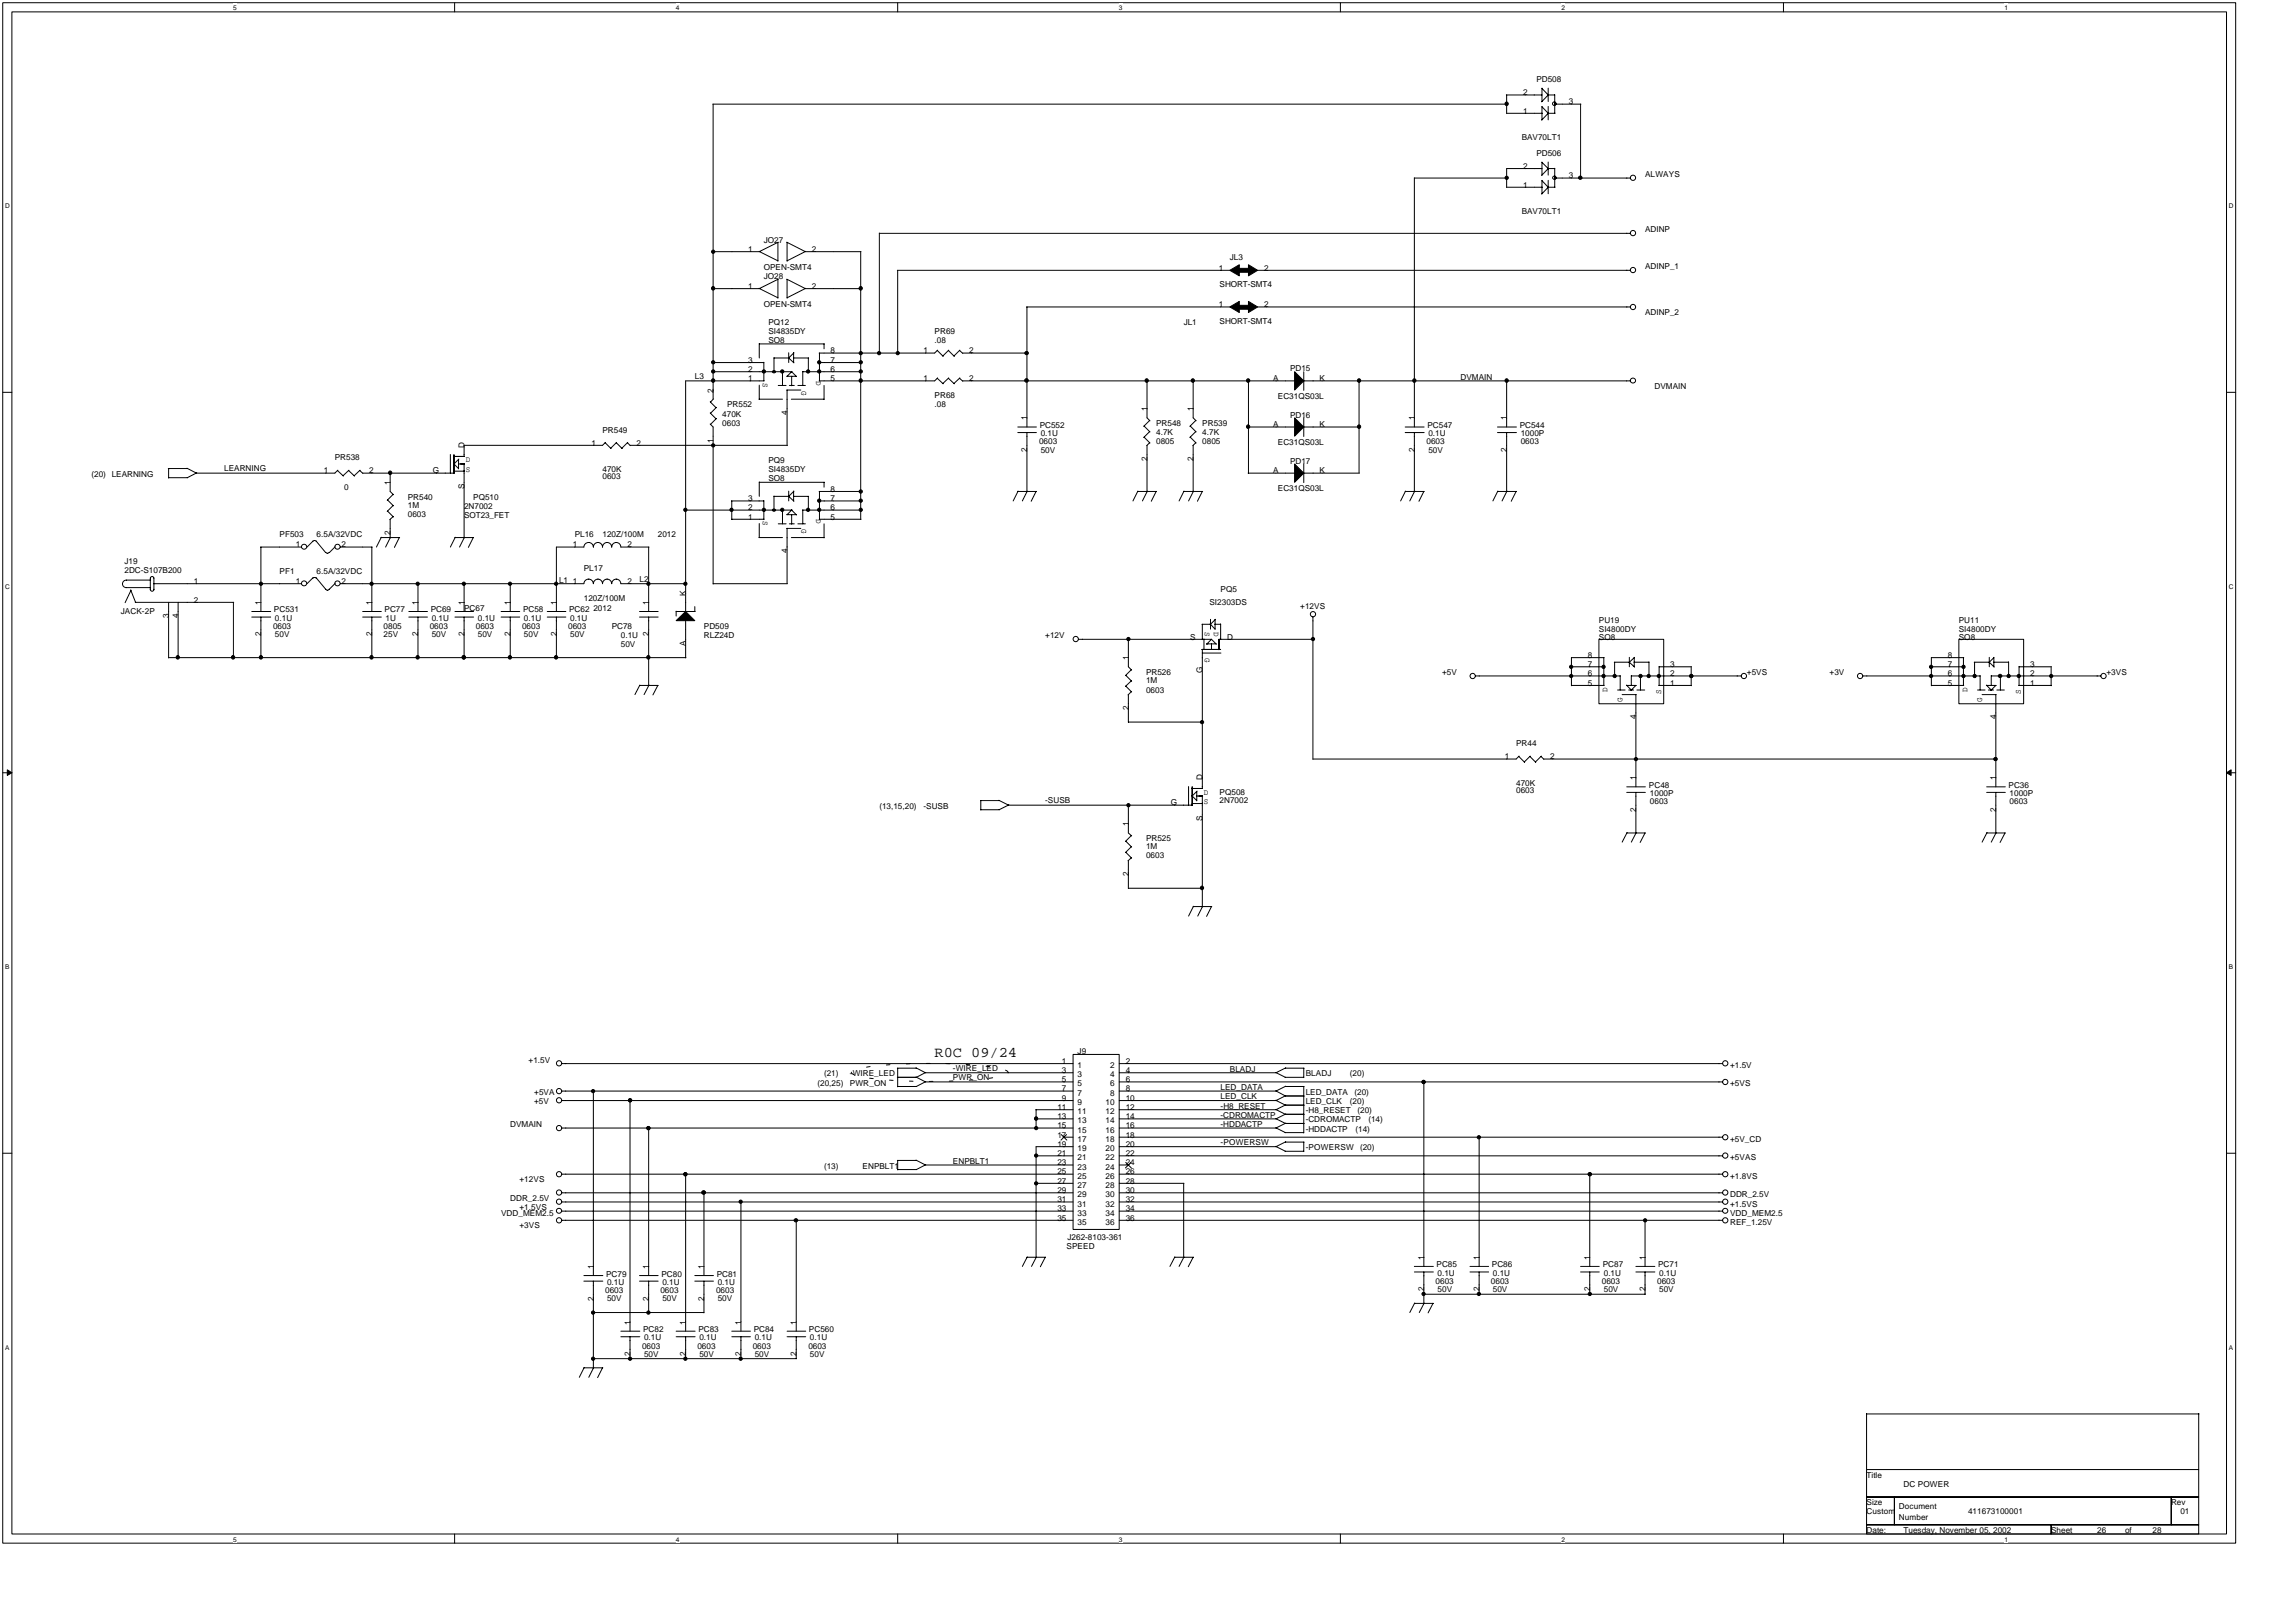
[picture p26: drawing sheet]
<svg xmlns="http://www.w3.org/2000/svg" width="297mm" height="210mm" viewBox="0 0 297 210" stroke-linecap="round" stroke-linejoin="round" font-family="sans-serif">
<defs><g id="words">
<text font-size="1.9" x="120.9" y="136.8">R0C 09/24</text>
<g font-size="1.1">
<text x="198.8" y="10.6">PD508</text>
<text x="197.1" y="14.7">1</text>
<text x="197.1" y="12.3">2</text>
<text x="203" y="13.5">3</text>
<text x="196.9" y="18.1">BAV70LT1</text>
<text x="197.1" y="21.9">2</text>
<text x="198.8" y="20.2">PD506</text>
<text x="203" y="23.1">3</text>
<text x="212.8" y="22.9">ALWAYS</text>
<text x="196.9" y="27.7">BAV70LT1</text>
<text x="197.1" y="24.3">1</text>
<text x="96.8" y="32.6">1</text>
<text x="98.8" y="31.4">JO27</text>
<text x="98.8" y="34.9">OPEN-SMT4</text>
<text x="105" y="32.6">2</text>
<text x="157.7" y="35">1</text>
<text x="159.1" y="33.6">JL3</text>
<text x="163.5" y="35">2</text>
<text x="212.8" y="34.8">ADINP_1</text>
<text x="212.8" y="30.1">ADINP</text>
<text x="96.8" y="37.4">1</text>
<text x="98.8" y="36.1">JO28</text>
<text x="98.8" y="39.7">OPEN-SMT4</text>
<text x="105" y="37.4">2</text>
<text x="157.7" y="39.8">1</text>
<text x="157.8" y="41.9">SHORT-SMT4</text>
<text x="157.8" y="37.1">SHORT-SMT4</text>
<text x="163.5" y="39.8">2</text>
<text x="212.8" y="40.8">ADINP_2</text>
<text x="96.8" y="47">3</text>
<text x="99.4" y="42">PQ12</text>
<text x="99.4" y="43.2">SI4835DY</text>
<text x="99.4" y="44.4">SO8</text>
<text x="107.5" y="45.7">8</text>
<text x="107.5" y="47">7</text>
<text x="119.5" y="45.7">1</text>
<text x="120.9" y="43.2">PR69</text>
<text x="120.9" y="44.4">.08</text>
<text x="125.4" y="45.7">2</text>
<text x="153.1" y="42">JL1</text>
<text x="89.9" y="49">L3</text>
<text x="92.3" y="50.8" transform="rotate(-90 92.3 50.8)">2</text>
<text x="93.4" y="53.9">470K</text>
<text x="94.1" y="52.7">PR552</text>
<text x="96.8" y="49.3">1</text>
<text x="96.8" y="48.1">2</text>
<text x="98.7" y="49.5" transform="rotate(90 98.7 49.5)">S</text>
<text x="101.9" y="53.7" transform="rotate(-90 101.9 53.7)">4</text>
<text x="103.7" y="50.6" transform="rotate(90 103.7 50.6)">G</text>
<text x="105.6" y="49.3" transform="rotate(90 105.6 49.3)">D</text>
<text x="107.5" y="48.1">6</text>
<text x="107.5" y="49.3">5</text>
<text x="119.5" y="49.3">1</text>
<text x="120.9" y="51.5">PR68</text>
<text x="120.9" y="52.7">.08</text>
<text x="125.4" y="49.3">2</text>
<text x="148.4" y="53.2" transform="rotate(-90 148.4 53.2)">1</text>
<text x="154.4" y="53.2" transform="rotate(-90 154.4 53.2)">1</text>
<text x="164.7" y="49.3">A</text>
<text x="165.3" y="51.7">EC31QS03L</text>
<text x="166.9" y="48.1">PD15</text>
<text x="170.7" y="49.3">K</text>
<text x="188.9" y="49.2">DVMAIN</text>
<text x="214.1" y="50.3">DVMAIN</text>
<text x="43.3" y="59.5">PR538</text>
<text x="60.1" y="58" transform="rotate(-90 60.1 58)">D</text>
<text x="60.3" y="59.8">D</text>
<text x="76.5" y="57.7">1</text>
<text x="77.9" y="56">PR549</text>
<text x="82.4" y="57.7">2</text>
<text x="92.3" y="57.3" transform="rotate(-90 92.3 57.3)">1</text>
<text x="93.4" y="55.1">0603</text>
<text x="99.4" y="59.9">PQ9</text>
<text x="132.9" y="58.5" transform="rotate(-90 132.9 58.5)">2</text>
<text x="132.9" y="54.4" transform="rotate(-90 132.9 54.4)">1</text>
<text x="134.4" y="57.5">0603</text>
<text x="134.5" y="55.3">PC552</text>
<text x="134.6" y="56.4">0.1U</text>
<text x="134.6" y="58.6">50V</text>
<text x="148.4" y="59.7" transform="rotate(-90 148.4 59.7)">2</text>
<text x="149.6" y="55.1">PR548</text>
<text x="149.6" y="56.3">4.7K</text>
<text x="149.6" y="57.5">0805</text>
<text x="154.4" y="59.7" transform="rotate(-90 154.4 59.7)">2</text>
<text x="155.5" y="55.1">PR539</text>
<text x="155.5" y="56.3">4.7K</text>
<text x="155.5" y="57.5">0805</text>
<text x="164.7" y="55.3">A</text>
<text x="165.3" y="57.6">EC31QS03L</text>
<text x="166.9" y="54">PD16</text>
<text x="170.7" y="55.3">K</text>
<text x="183" y="58.5" transform="rotate(-90 183 58.5)">2</text>
<text x="183" y="54.4" transform="rotate(-90 183 54.4)">1</text>
<text x="184.5" y="57.5">0603</text>
<text x="184.7" y="55.3">PC547</text>
<text x="184.8" y="56.4">0.1U</text>
<text x="184.8" y="58.6">50V</text>
<text x="195" y="58.5" transform="rotate(-90 195 58.5)">2</text>
<text x="195" y="54.4" transform="rotate(-90 195 54.4)">1</text>
<text x="196.6" y="55.3">PC544</text>
<text x="196.7" y="56.4">1000P</text>
<text x="196.7" y="57.5">0603</text>
<text x="11.8" y="61.7">(20)</text>
<text x="14.4" y="61.7">LEARNING</text>
<text x="29" y="61">LEARNING</text>
<text x="41.9" y="61.3">1</text>
<text x="44.5" y="63.5">0</text>
<text x="47.8" y="61.3">2</text>
<text x="50.5" y="62.8" transform="rotate(-90 50.5 62.8)">1</text>
<text x="52.8" y="64.7">PR540</text>
<text x="52.8" y="65.8">1M</text>
<text x="56" y="61.3">G</text>
<text x="60" y="65.9">2N7002</text>
<text x="60.1" y="63.3" transform="rotate(-90 60.1 63.3)">S</text>
<text x="60.3" y="61">S</text>
<text x="61.2" y="64.7">PQ510</text>
<text x="77.9" y="61.1">470K</text>
<text x="77.9" y="62">0603</text>
<text x="96.8" y="64.9">3</text>
<text x="99.4" y="61.1">SI4835DY</text>
<text x="99.4" y="62.3">SO8</text>
<text x="107.5" y="63.6">8</text>
<text x="107.5" y="64.9">7</text>
<text x="164.7" y="61.3">A</text>
<text x="165.3" y="63.6">EC31QS03L</text>
<text x="166.9" y="60">PD17</text>
<text x="170.7" y="61.3">K</text>
<text x="36.2" y="69.4">PF503</text>
<text x="38.3" y="70.8">1</text>
<text x="41" y="69.4">6.5A/32VDC</text>
<text x="44.2" y="70.8">2</text>
<text x="50.5" y="69.2" transform="rotate(-90 50.5 69.2)">2</text>
<text x="52.8" y="66.9">0603</text>
<text x="60" y="67.1">SOT23_FET</text>
<text x="74.1" y="70.8">1</text>
<text x="74.4" y="69.4">PL16</text>
<text x="77.9" y="69.4">120Z/100M</text>
<text x="81.2" y="70.8">2</text>
<text x="85.1" y="69.4">2012</text>
<text x="96.8" y="67.2">1</text>
<text x="96.8" y="66.1">2</text>
<text x="98.7" y="67.5" transform="rotate(90 98.7 67.5)">S</text>
<text x="101.9" y="71.6" transform="rotate(-90 101.9 71.6)">4</text>
<text x="103.7" y="68.5" transform="rotate(90 103.7 68.5)">G</text>
<text x="105.6" y="67.2" transform="rotate(90 105.6 67.2)">D</text>
<text x="107.5" y="66.1">6</text>
<text x="107.5" y="67.2">5</text>
<text x="16.1" y="73">J19</text>
<text x="16.1" y="74.1">2DC-S107B200</text>
<text x="25.1" y="78">2</text>
<text x="25.1" y="75.6">1</text>
<text x="36.2" y="74.2">PF1</text>
<text x="38.3" y="75.6">1</text>
<text x="41" y="74.2">6.5A/32VDC</text>
<text x="44.2" y="75.6">2</text>
<text x="72.3" y="75.4">L1</text>
<text x="74.1" y="75.6">1</text>
<text x="75.5" y="73.9">PL17</text>
<text x="75.5" y="77.8">120Z/100M</text>
<text x="81.2" y="75.6">2</text>
<text x="82.7" y="75.3">L2</text>
<text x="88.7" y="77.1" transform="rotate(-90 88.7 77.1)">K</text>
<text x="157.9" y="76.6">PQ5</text>
<text x="15.6" y="79.5">JACK-2P</text>
<text x="21.9" y="80" transform="rotate(-90 21.9 80)">3</text>
<text x="23.1" y="80" transform="rotate(-90 23.1 80)">4</text>
<text x="33.8" y="82.4" transform="rotate(-90 33.8 82.4)">2</text>
<text x="33.8" y="78.3" transform="rotate(-90 33.8 78.3)">1</text>
<text x="35.3" y="81.4">0603</text>
<text x="35.4" y="79.2">PC531</text>
<text x="35.6" y="80.3">0.1U</text>
<text x="35.6" y="82.5">50V</text>
<text x="48.1" y="82.4" transform="rotate(-90 48.1 82.4)">2</text>
<text x="48.1" y="78.3" transform="rotate(-90 48.1 78.3)">1</text>
<text x="49.6" y="82.5">25V</text>
<text x="49.6" y="81.4">0805</text>
<text x="49.8" y="79.2">PC77</text>
<text x="49.9" y="80.3">1U</text>
<text x="54.1" y="82.4" transform="rotate(-90 54.1 82.4)">2</text>
<text x="54.1" y="78.3" transform="rotate(-90 54.1 78.3)">1</text>
<text x="55.6" y="81.4">0603</text>
<text x="55.7" y="79.2">PC69</text>
<text x="55.9" y="80.3">0.1U</text>
<text x="55.9" y="82.5">50V</text>
<text x="60" y="79">PC67</text>
<text x="60.1" y="82.4" transform="rotate(-90 60.1 82.4)">2</text>
<text x="60.1" y="78.3" transform="rotate(-90 60.1 78.3)">1</text>
<text x="61.6" y="81.4">0603</text>
<text x="61.8" y="80.3">0.1U</text>
<text x="61.8" y="82.5">50V</text>
<text x="66.1" y="82.4" transform="rotate(-90 66.1 82.4)">2</text>
<text x="66.1" y="78.3" transform="rotate(-90 66.1 78.3)">1</text>
<text x="67.5" y="81.4">0603</text>
<text x="67.7" y="79.2">PC58</text>
<text x="67.8" y="80.3">0.1U</text>
<text x="67.8" y="82.5">50V</text>
<text x="72" y="82.4" transform="rotate(-90 72 82.4)">2</text>
<text x="72" y="78.3" transform="rotate(-90 72 78.3)">1</text>
<text x="73.5" y="81.4">0603</text>
<text x="73.6" y="79.2">PC62</text>
<text x="73.8" y="80.3">0.1U</text>
<text x="73.8" y="82.5">50V</text>
<text x="76.8" y="79">2012</text>
<text x="79.1" y="81.4">PC78</text>
<text x="80.3" y="82.6">0.1U</text>
<text x="80.3" y="83.8">50V</text>
<text x="84" y="82.4" transform="rotate(-90 84 82.4)">2</text>
<text x="84" y="78.3" transform="rotate(-90 84 78.3)">1</text>
<text x="88.7" y="83.5" transform="rotate(-90 88.7 83.5)">A</text>
<text x="91.1" y="81.4">PD509</text>
<text x="91.1" y="82.6">RLZ24D</text>
<text x="135.2" y="82.6">+12V</text>
<text x="154" y="82.8">S</text>
<text x="155.9" y="81.8" transform="rotate(90 155.9 81.8)">S</text>
<text x="156.5" y="78.3">SI2303DS</text>
<text x="157" y="81.8" transform="rotate(90 157 81.8)">D</text>
<text x="158.8" y="82.8">D</text>
<text x="168.2" y="78.8">+12VS</text>
<text x="206.9" y="80.7">PU19</text>
<text x="206.9" y="81.8">SI4800DY</text>
<text x="206.9" y="82.8">SO8</text>
<text x="253.4" y="80.7">PU11</text>
<text x="253.4" y="81.8">SI4800DY</text>
<text x="253.4" y="82.8">SO8</text>
<text x="146" y="85.4" transform="rotate(-90 146 85.4)">1</text>
<text x="148.3" y="87.3">PR526</text>
<text x="148.3" y="88.4">1M</text>
<text x="148.3" y="89.6">0603</text>
<text x="155.6" y="87.1" transform="rotate(-90 155.6 87.1)">G</text>
<text x="155.9" y="85.1" transform="rotate(90 155.9 85.1)">G</text>
<text x="186.6" y="87.3">+5V</text>
<text x="205.4" y="85.1">8</text>
<text x="205.4" y="86.3">7</text>
<text x="205.4" y="87.5">6</text>
<text x="205.4" y="88.7">5</text>
<text x="208" y="89.5" transform="rotate(-90 208 89.5)">D</text>
<text x="214.9" y="89.8" transform="rotate(-90 214.9 89.8)">S</text>
<text x="216.1" y="87.5">2</text>
<text x="216.1" y="86.3">3</text>
<text x="216.1" y="88.7">1</text>
<text x="226" y="87.3">+5VS</text>
<text x="236.7" y="87.3">+3V</text>
<text x="252" y="85.1">8</text>
<text x="252" y="86.3">7</text>
<text x="252" y="87.5">6</text>
<text x="252" y="88.7">5</text>
<text x="254.5" y="89.5" transform="rotate(-90 254.5 89.5)">D</text>
<text x="261.4" y="89.8" transform="rotate(-90 261.4 89.8)">S</text>
<text x="262.7" y="87.5">2</text>
<text x="262.7" y="86.3">3</text>
<text x="262.7" y="88.7">1</text>
<text x="272.5" y="87.3">+3VS</text>
<text x="146" y="91.9" transform="rotate(-90 146 91.9)">2</text>
<text x="209.9" y="90.8" transform="rotate(-90 209.9 90.8)">G</text>
<text x="211.7" y="93.1" transform="rotate(-90 211.7 93.1)">4</text>
<text x="256.5" y="90.8" transform="rotate(-90 256.5 90.8)">G</text>
<text x="258.2" y="93.1" transform="rotate(-90 258.2 93.1)">4</text>
<text x="155.6" y="101" transform="rotate(-90 155.6 101)">D</text>
<text x="194.7" y="98.3">1</text>
<text x="196.1" y="96.5">PR44</text>
<text x="196.1" y="101.7">470K</text>
<text x="200.5" y="98.3">2</text>
<text x="211.7" y="101" transform="rotate(-90 211.7 101)">1</text>
<text x="213.3" y="101.9">PC48</text>
<text x="258.2" y="101" transform="rotate(-90 258.2 101)">1</text>
<text x="259.9" y="101.9">PC36</text>
<text x="113.8" y="104.7">(13,15,20)</text>
<text x="119.5" y="104.7">-SUSB</text>
<text x="135.2" y="103.9">-SUSB</text>
<text x="146" y="106.9" transform="rotate(-90 146 106.9)">1</text>
<text x="151.5" y="104.2">G</text>
<text x="155.6" y="106.2" transform="rotate(-90 155.6 106.2)">S</text>
<text x="155.8" y="102.8">D</text>
<text x="155.8" y="104">S</text>
<text x="157.8" y="102.9">PQ508</text>
<text x="157.8" y="103.9">2N7002</text>
<text x="196.1" y="102.6">0603</text>
<text x="211.7" y="105" transform="rotate(-90 211.7 105)">2</text>
<text x="213.5" y="103">1000P</text>
<text x="213.5" y="104.1">0603</text>
<text x="258.2" y="105" transform="rotate(-90 258.2 105)">2</text>
<text x="260" y="103">1000P</text>
<text x="260" y="104.1">0603</text>
<text x="146" y="113.4" transform="rotate(-90 146 113.4)">2</text>
<text x="148.3" y="108.9">PR525</text>
<text x="148.3" y="109.9">1M</text>
<text x="148.3" y="111.1">0603</text>
<text x="68.4" y="137.5">+1.5V</text>
<text x="137.4" y="137.7">1</text>
<text x="139.4" y="136.4">J9</text>
<text x="145.6" y="137.7">2</text>
<text x="69.1" y="142.9">+5V</text>
<text x="69.1" y="141.7">+5VA</text>
<text x="105.8" y="140.5">(20,25)</text>
<text x="106.6" y="139.3">(21)</text>
<text x="110" y="139.3">-WIRE_LED</text>
<text x="110" y="140.5">PWR_ON</text>
<text x="123.3" y="139.8">PWR_ON</text>
<text x="123.3" y="138.6">-WIRE_LED</text>
<text x="136.8" y="143.7">11</text>
<text x="137.4" y="138.9">3</text>
<text x="137.4" y="140.1">5</text>
<text x="137.4" y="141.2">7</text>
<text x="137.4" y="142.5">9</text>
<text x="139.4" y="138.2">1</text>
<text x="139.4" y="139.4">3</text>
<text x="139.4" y="140.6">5</text>
<text x="139.4" y="141.8">7</text>
<text x="139.4" y="143">9</text>
<text x="143" y="143">10</text>
<text x="143.6" y="138.2">2</text>
<text x="143.6" y="139.4">4</text>
<text x="143.6" y="140.6">6</text>
<text x="143.6" y="141.8">8</text>
<text x="145.6" y="138.9">4</text>
<text x="145.6" y="140.1">6</text>
<text x="145.6" y="141.2">8</text>
<text x="145.6" y="142.5">10</text>
<text x="145.6" y="143.7">12</text>
<text x="157.9" y="142.3">LED_CLK</text>
<text x="157.9" y="141.1">LED_DATA</text>
<text x="157.9" y="143.5">-H8_RESET</text>
<text x="159.1" y="138.7">BLADJ</text>
<text x="168.9" y="142.9">LED_CLK</text>
<text x="168.9" y="139.3">BLADJ</text>
<text x="168.9" y="141.7">LED_DATA</text>
<text x="174.6" y="142.9">(20)</text>
<text x="174.6" y="139.3">(20)</text>
<text x="175.2" y="141.7">(20)</text>
<text x="223.8" y="140.6">+5VS</text>
<text x="223.8" y="138.2">+1.5V</text>
<text x="66" y="145.9">DVMAIN</text>
<text x="136.8" y="144.8">13</text>
<text x="136.8" y="146">15</text>
<text x="136.8" y="147.2">17</text>
<text x="136.8" y="148.4">19</text>
<text x="136.8" y="149.6">21</text>
<text x="139.4" y="144.2">11</text>
<text x="139.4" y="145.4">13</text>
<text x="139.4" y="146.6">15</text>
<text x="139.4" y="147.8">17</text>
<text x="139.4" y="149">19</text>
<text x="143" y="144.2">12</text>
<text x="143" y="145.4">14</text>
<text x="143" y="146.6">16</text>
<text x="143" y="147.8">18</text>
<text x="143" y="149">20</text>
<text x="145.6" y="144.8">14</text>
<text x="145.6" y="146">16</text>
<text x="145.6" y="147.2">18</text>
<text x="145.6" y="148.4">20</text>
<text x="145.6" y="149.6">22</text>
<text x="157.9" y="144.7">-CDROMACTP</text>
<text x="157.9" y="148.2">-POWERSW</text>
<text x="157.9" y="145.9">-HDDACTP</text>
<text x="168.9" y="145.3">-CDROMACTP</text>
<text x="168.9" y="148.9">-POWERSW</text>
<text x="168.9" y="146.4">-HDDACTP</text>
<text x="168.9" y="144.1">-H8_RESET</text>
<text x="175.4" y="146.4">(14)</text>
<text x="175.6" y="144.1">(20)</text>
<text x="176" y="148.9">(20)</text>
<text x="177" y="145.3">(14)</text>
<text x="223.8" y="147.8">+5V_CD</text>
<text x="66" y="155.4">DDR_2.5V</text>
<text x="67.2" y="153">+12VS</text>
<text x="106.6" y="151.2">(13)</text>
<text x="111.6" y="151.2">ENPBLT1</text>
<text x="123.3" y="150.6">ENPBLT1</text>
<text x="136.8" y="150.8">23</text>
<text x="136.8" y="152">25</text>
<text x="136.8" y="153.2">27</text>
<text x="136.8" y="154.4">29</text>
<text x="136.8" y="155.6">31</text>
<text x="139.4" y="150.2">21</text>
<text x="139.4" y="151.4">23</text>
<text x="139.4" y="152.5">25</text>
<text x="139.4" y="153.7">27</text>
<text x="139.4" y="155">29</text>
<text x="143" y="150.2">22</text>
<text x="143" y="151.4">24</text>
<text x="143" y="152.5">26</text>
<text x="143" y="153.7">28</text>
<text x="143" y="155">30</text>
<text x="145.6" y="150.8">24</text>
<text x="145.6" y="152">26</text>
<text x="145.6" y="153.2">28</text>
<text x="145.6" y="154.4">30</text>
<text x="145.6" y="155.6">32</text>
<text x="223.8" y="154.9">DDR_2.5V</text>
<text x="223.8" y="150.2">+5VAS</text>
<text x="223.8" y="152.5">+1.8VS</text>
<text x="64.8" y="157.3">VDD_MEM2.5</text>
<text x="67.2" y="156.6">+1.5VS</text>
<text x="67.2" y="159">+3VS</text>
<text x="136.8" y="156.8">33</text>
<text x="136.8" y="158">35</text>
<text x="138" y="161.6">SPEED</text>
<text x="138.1" y="160.4">J262-8103-361</text>
<text x="139.4" y="156.1">31</text>
<text x="139.4" y="157.3">33</text>
<text x="139.4" y="158.5">35</text>
<text x="143" y="156.1">32</text>
<text x="143" y="157.3">34</text>
<text x="143" y="158.5">36</text>
<text x="145.6" y="156.8">34</text>
<text x="145.6" y="158">36</text>
<text x="223.8" y="158.5">REF_1.25V</text>
<text x="223.8" y="156.1">+1.5VS</text>
<text x="223.8" y="157.3">VDD_MEM2.5</text>
<text x="76.8" y="164.2" transform="rotate(-90 76.8 164.2)">1</text>
<text x="78.3" y="167.4">0603</text>
<text x="78.4" y="165.2">PC79</text>
<text x="78.5" y="166.3">0.1U</text>
<text x="84" y="164.2" transform="rotate(-90 84 164.2)">1</text>
<text x="85.4" y="167.4">0603</text>
<text x="85.6" y="165.2">PC80</text>
<text x="85.7" y="166.3">0.1U</text>
<text x="91.1" y="164.2" transform="rotate(-90 91.1 164.2)">1</text>
<text x="92.6" y="167.4">0603</text>
<text x="92.7" y="165.2">PC81</text>
<text x="92.9" y="166.3">0.1U</text>
<text x="184.2" y="167.1" transform="rotate(-90 184.2 167.1)">2</text>
<text x="184.2" y="163" transform="rotate(-90 184.2 163)">1</text>
<text x="185.7" y="166.1">0603</text>
<text x="185.9" y="164">PC85</text>
<text x="186" y="165.1">0.1U</text>
<text x="186" y="167.2">50V</text>
<text x="191.4" y="167.1" transform="rotate(-90 191.4 167.1)">2</text>
<text x="191.4" y="163" transform="rotate(-90 191.4 163)">1</text>
<text x="192.9" y="166.1">0603</text>
<text x="193" y="164">PC86</text>
<text x="193.1" y="165.1">0.1U</text>
<text x="193.1" y="167.2">50V</text>
<text x="205.7" y="167.1" transform="rotate(-90 205.7 167.1)">2</text>
<text x="205.7" y="163" transform="rotate(-90 205.7 163)">1</text>
<text x="207.2" y="166.1">0603</text>
<text x="207.4" y="164">PC87</text>
<text x="207.5" y="165.1">0.1U</text>
<text x="207.5" y="167.2">50V</text>
<text x="212.9" y="167.1" transform="rotate(-90 212.9 167.1)">2</text>
<text x="212.9" y="163" transform="rotate(-90 212.9 163)">1</text>
<text x="214.4" y="166.1">0603</text>
<text x="214.5" y="164">PC71</text>
<text x="214.6" y="165.1">0.1U</text>
<text x="214.6" y="167.2">50V</text>
<text x="76.8" y="168.3" transform="rotate(-90 76.8 168.3)">2</text>
<text x="78.5" y="168.4">50V</text>
<text x="81.5" y="171.4" transform="rotate(-90 81.5 171.4)">1</text>
<text x="83.2" y="172.4">PC82</text>
<text x="83.3" y="173.4">0.1U</text>
<text x="84" y="168.3" transform="rotate(-90 84 168.3)">2</text>
<text x="85.7" y="168.4">50V</text>
<text x="88.7" y="171.4" transform="rotate(-90 88.7 171.4)">1</text>
<text x="90.4" y="172.4">PC83</text>
<text x="90.5" y="173.4">0.1U</text>
<text x="91.1" y="168.3" transform="rotate(-90 91.1 168.3)">2</text>
<text x="92.9" y="168.4">50V</text>
<text x="95.9" y="171.4" transform="rotate(-90 95.9 171.4)">1</text>
<text x="97.5" y="172.4">PC84</text>
<text x="97.6" y="173.4">0.1U</text>
<text x="103.1" y="171.4" transform="rotate(-90 103.1 171.4)">1</text>
<text x="104.7" y="172.4">PC560</text>
<text x="104.8" y="173.4">0.1U</text>
<text x="81.5" y="175.5" transform="rotate(-90 81.5 175.5)">2</text>
<text x="83.1" y="174.5">0603</text>
<text x="83.3" y="175.6">50V</text>
<text x="88.7" y="175.5" transform="rotate(-90 88.7 175.5)">2</text>
<text x="90.2" y="174.5">0603</text>
<text x="90.5" y="175.6">50V</text>
<text x="95.9" y="175.5" transform="rotate(-90 95.9 175.5)">2</text>
<text x="97.4" y="174.5">0603</text>
<text x="97.6" y="175.6">50V</text>
<text x="103.1" y="175.5" transform="rotate(-90 103.1 175.5)">2</text>
<text x="104.6" y="174.5">0603</text>
<text x="104.8" y="175.6">50V</text>
<text x="241.5" y="191.2">Title</text>
<text x="241.5" y="196">Custom</text>
<text x="241.5" y="194.8">Size</text>
<text x="245.7" y="195.3">Document</text>
<text x="245.7" y="196.7">Number</text>
<text x="246.3" y="192.4">DC POWER</text>
<text x="254.6" y="196">411673100001</text>
<text x="280.9" y="194.8">Rev</text>
<text x="282.1" y="196">01</text>
<text x="241.5" y="198.4">Date:</text>
<text x="246.3" y="198.4">Tuesday, November 05, 2002</text>
<text x="265.4" y="198.4">Sheet</text>
<text x="271.3" y="198.4">26</text>
<text x="274.9" y="198.4">of</text>
<text x="278.5" y="198.4">28</text>
</g>
<g font-size=".8">
<text x="30.2" y="1.3">5</text>
<text x="87.4" y="1.3">4</text>
<text x="144.8" y="1.3">3</text>
<text x="202" y="1.3">2</text>
<text x="259.3" y="1.3">1</text>
<text x=".6" y="27">D</text>
<text x="288.3" y="27">D</text>
<text x=".6" y="76.2">C</text>
<text x="288.3" y="76.2">C</text>
<text x=".6" y="125.4">B</text>
<text x="288.3" y="125.4">B</text>
<text x=".6" y="174.7">A</text>
<text x="288.3" y="174.7">A</text>
<text x="30.2" y="199.5">5</text>
<text x="87.4" y="199.5">4</text>
<text x="144.8" y="199.5">3</text>
<text x="202" y="199.5">2</text>
<text x="259.3" y="199.5">1</text>
</g>
</g></defs>
<path d="M.4 .4h288.8v199.3h-288.8zM1.5 1.5h286.6v197h-286.6z" fill="none" stroke="#000" stroke-width=".13"/>
<g fill="#fff">
<path d="M30.2 .5h.4v1h-.4z"/>
<path d="M30.2 198.6h.4v1h-.4z"/>
</g>
<path d="M58.8 .4v1.1M58.8 198.5v1.2" fill="none" stroke="#000" stroke-width=".13"/>
<g fill="#fff">
<path d="M87.4 .5h.5v1h-.5z"/>
<path d="M87.4 198.6h.5v1h-.5z"/>
</g>
<path d="M116.1 .4v1.1M116.1 198.5v1.2" fill="none" stroke="#000" stroke-width=".13"/>
<g fill="#fff">
<path d="M144.8 .5h.4v1h-.4z"/>
<path d="M144.8 198.6h.4v1h-.4z"/>
</g>
<path d="M173.4 .4v1.1M173.4 198.5v1.2" fill="none" stroke="#000" stroke-width=".13"/>
<g fill="#fff">
<path d="M202 .5h.5v1h-.5z"/>
<path d="M202 198.6h.5v1h-.5z"/>
</g>
<path d="M230.7 .4v1.1M230.7 198.5v1.2" fill="none" stroke="#000" stroke-width=".13"/>
<g fill="#fff">
<path d="M259.3 .5h.5v1h-.5z"/>
<path d="M259.3 198.6h.5v1h-.5z"/>
<path d="M.6 26.1h.6v1h-.6z"/>
<path d="M288.3 26.1h.6v1h-.6z"/>
<path d="M.6 75.4h.6v.9h-.6z"/>
<path d="M288.3 75.4h.6v.9h-.6z"/>
</g>
<path d="M.4 50.8h1.1M288.1 50.8h1.1" fill="none" stroke="#000" stroke-width=".13"/>
<g fill="#fff">
<path d="M.6 124.6h.6v1h-.6z"/>
<path d="M288.3 124.6h.6v1h-.6z"/>
</g>
<path d="M.4 100h1.1M288.1 100h1.1" fill="none" stroke="#000" stroke-width=".13"/>
<g fill="#000" stroke="#000" stroke-width=".13">
<path d="M.9 99.6l.6 .4-.6 .3z" fill-rule="evenodd"/>
<path d="M288.1 100l.5-.4v.7z" fill-rule="evenodd"/>
</g>
<g fill="#fff">
<path d="M.6 173.8h.6v1h-.6z"/>
<path d="M288.3 173.8h.6v1h-.6z"/>
</g>
<path d="M.4 149.2h1.1M288.1 149.2h1.1M241.5 193.7h3.6v3.6h-3.6zM241.5 190.2h43v3.5h-43zM241.5 197.3h23.9v1.2h-23.9zM245.1 193.7h35.8v3.6h-35.8zM265.4 197.3h19.1v1.2h-19.1zM280.9 193.7h3.6v3.6h-3.6z" fill="none" stroke="#000" stroke-width=".13"/>
<path d="M110.3 138.6a16.1 16.1 0 0 1 5.3-.9 64.1 64.1 0 0 1 13.7 .5l1 .4 .1 .2-.1 .2a16.1 16.1 0 0 1-5.4 .8 64.1 64.1 0 0 1-13.6-.5l-1-.3-.2-.2z" fill="none" stroke="#000" stroke-width=".13" stroke-dasharray=".5 2.1"/>
<g fill="#fff">
<path d="M249.4 184h24.7v6h-24.7z"/>
<path d="M249.4 184.9h24.7v4.6h-24.7z"/>
</g>
<g fill="none" stroke="#000" stroke-width=".13">
<path d="M92.2 13.5h102.7M92.3 13.5v38.2M194.9 12.3h4.6M194.9 14.7h4.6M194.9 12.3v2.4M199.5 11.4v1.7M199.5 13.8v1.7M199.5 13.8l.8 .9M199.5 11.4l.8 .9M200.3 12.3h.8M200.3 11.4v1.7M200.3 13.8v1.7"/>
<path d="M200.3 12.3l-.9 .9M201.1 13.5h3.4M201.1 12.2v2.5M201.2 14.7h-.9l-.9 .9M204.5 13.5v9.6M98.2 37.3l2.4 1.2M98.2 32.5l2.4 1.3M100.6 31.4v2.4M100.6 36.2v2.4M100.7 36.1l-2.5 1.3h-5.9M100.7 31.3l-2.5 1.3h-5.9M101.8 36.1l2.4 1.3h7.2"/>
<path d="M101.8 31.3l2.4 1.3h7.2M101.8 31.4v2.4M101.8 36.2v2.4M104.2 37.3l-2.4 1.2M104.2 32.5l-2.4 1.3M111.4 32.6v34.6M113.8 30.2h97.1M113.8 30.2v15.5M116.1 35h43M116.1 35v10.7M132.8 39.7h26.3M132.9 39.7v15.6"/>
<path d="M162.7 35h48.2M162.7 39.7h48.2M183 23h12M183 23v32.3M194.9 24.2h4.6M199.5 21v1.7M199.5 23.3v1.8M199.5 23.4l.8 .9M199.5 21.8h-4.6v2.5M199.5 21l.8 .9M200.3 21.8h.8M200.3 21v1.7"/>
<path d="M200.3 23.3v1.8M200.3 21.8l-.9 .9M201.1 23h9.8M201.1 21.8v2.4M201.2 24.2h-.9l-.9 .9M58.3 58.8v2.4M58.7 58.9v2.4M59.3 59.5v1.2M59.4 59.4l-.7 .6M78.3 57.3l.8 .8M78.3 57.2l-.4 .4h-17.9v1.5h-1.3M79.7 57.3l.8 .8"/>
<path d="M79.8 57.2l-.8 .8M81.2 57.3l.3 .4M81.2 57.2l-.8 .8M81.5 57.6h20.4M91.9 54.9l.4 .4v20.3M91.9 53.4l.7 .8M91.9 52l.7 .8M92.3 48.1h10.1l.7 .6M92.3 46.9h6.5M92.3 51.6l-.4 .4M92.7 54.2l-.8 .7M92.7 52.7l-.8 .8"/>
<path d="M98.2 51.7h3M98.2 44.5v1.8M98.2 49.8v1.9M98.2 44.5h8.5M98.8 46.9v2.4M98.9 49.3h-10.2v29.8M100.1 46.3v1.8M100.1 46.3h2M100.7 49.9h1M101.2 48.1v1.8M101.8 50.5h1.8M101.8 48.7h1.2"/>
<path d="M101.8 50.5v7.2M102 45.6v1.3M102.1 49.9h.7M102.4 51.7h4.2M102.4 48.7v1.2M102.5 48.1l-.7 .6M102.7 45.6v1.3M102.7 46.3h1.9M102.7 45.6l-.7 .7 .7 .7M103.2 49.9h1M103.9 48.1v1.8M103.9 48.1h7.5"/>
<path d="M104.6 46.3v1.8M106 45.7v3.6M106 46.9h5.4M106.6 44.5v.6M106.6 49.9v1.8M121.3 49l.7 .7M121.3 45.4l.7 .7M121.3 48.9l-.4 .4h-14.9M121.3 45.3l-.4 .4h-14.9M122.7 49l.8 .7M122.7 45.4l.8 .7M122.7 48.9l-.7 .7"/>
<path d="M122.7 45.3l-.7 .8M124.1 49l.5 .3M124.1 45.4l.5 .3M124.2 48.9l-.8 .7M124.2 45.3l-.8 .8M124.5 49.3h43M124.5 45.7h8.4M131.7 55.3h2.4M131.7 56h2.4M132.9 56v7.6M148 55.1l.8 .8M148 56.6l.8 .7"/>
<path d="M148.4 49.3v4.8l.4 .4M148.4 57.6v6M148.7 54.4l-.7 .8M148.7 55.9l-.7 .7M148.7 57.3l-.3 .4M154 55.1l.7 .8M154 56.6l.7 .7M154.4 49.3v4.8l.3 .4M154.4 57.6v6M154.7 54.4l-.8 .8M154.7 55.9l-.8 .7M154.7 57.3l-.4 .4"/>
<path d="M161.5 55.3h6M161.5 49.3v11.9M168.7 49.3h42.2M168.7 48.1v2.4M168.7 54.1v2.4M168.7 55.3h7.2M175.8 49.3v11.9M181.8 55.3h2.4M181.8 56h2.4M183 56v7.6M193.7 55.3h2.5M193.7 56h2.5"/>
<path d="M194.9 49.3v6M194.9 56v7.6M16.9 76.3l.6 1.6M16.9 76.4l-.7 1.6M17.5 77.9h12.7M19.4 76.3v-1.5l.3-.2 .2 .2v1.5M19.4 76.3l.1 .1 .2 .1 .1-.1 .1-.1M19.5 75.1h-3.1a.49 .49 0 0 0-.6 .5 .49 .49 0 0 0 .6 .4h3.1M19.9 75.5h19.1M21.8 60.6h2.4M21.8 60.6v1.3M21.8 77.9v7.2"/>
<path d="M21.8 61.8h2.5M23 77.9v7.2M24.2 60.6l1.2 .6h17.9l.4-.4M25.5 61.2l-1.3 .6M30.2 77.9v7.2M32.6 79.1h2.4M32.6 79.9h2.4M33.7 70.8h5.3M33.8 70.8v8.3M33.8 79.9v5.2M40.4 70.1a.33 .33 0 0 1 .6 0M40.5 74.8a.32 .32 0 0 1 .4 0"/>
<path d="M40.5 74.8l-.8 .7M40.5 70l-.8 .8M40.9 74.8l1.2 1.5M40.9 70l1.2 1.5M42.2 76.2l.2 .2 .2-.2M42.2 71.5l.2 .1 .2-.1M43.4 75.5l-.8 .8M43.4 70.8l-.8 .7M43.7 60.9l.7 .7M44 75.5h31.5a.61 .61 0 0 1 .7-.6 .61 .61 0 0 1 .6 .6 .59 .59 0 0 1 .6-.6 .59 .59 0 0 1 .5 .6 .59 .59 0 0 1 .6-.6 .59 .59 0 0 1 .6 .6 .59 .59 0 0 1 .6-.6 .59 .59 0 0 1 .6 .6h8.4M44 70.8h4.1M45.1 60.9l.8 .7"/>
<path d="M45.1 60.8l-.7 .8M46.5 60.9l.5 .4M46.6 60.8l-.8 .8M46.9 61.2h11.8M46.9 79.1h2.4M46.9 79.9h2.4M48.1 70.8v8.3M48.1 79.9v5.2M49.3 69.6h2.4M49.3 69.5l-.6 1.3M50.1 64.7l.8 .8M50.1 66.1l.8 .8"/>
<path d="M50.5 61.2v2.4l.4 .4M50.5 67.2v2.4M50.5 69.5l-.6 1.3M50.9 64l-.8 .7M50.9 65.4l-.8 .8M50.9 66.9l-.5 .3M51.7 69.6l-.7 1.2M52.9 79.1h2.4M52.9 79.9h2.4M54.1 75.5v3.6M54.1 79.9v5.2M58.7 60l.6 .6"/>
<path d="M58.7 61h1.4M58.9 69.6h2.4M58.9 79.1h2.4M58.9 79.9h2.4M58.9 69.5l-.6 1.3M59.3 60h.8M60 60v9.6M60 75.5v3.6M60 79.9v5.2M60.1 69.5l-.6 1.3M61.2 69.6l-.6 1.2M64.8 79.1h2.4"/>
<path d="M64.8 79.9h2.4M66 75.5v3.6M66 79.9v5.2M70.8 79.1h2.4M70.8 79.9h2.4M72 79.9v5.2M82.7 79.1h2.4M82.7 79.9h2.4M83.9 70.8v8.3M83.9 79.9v8.8M84 70.8h-3.7a.59 .59 0 0 0-.6-.6 .59 .59 0 0 0-.6 .6 .59 .59 0 0 0-.6-.6 .59 .59 0 0 0-.6 .6 .59 .59 0 0 0-.5-.6 .59 .59 0 0 0-.6 .6 .61 .61 0 0 0-.6-.6 .61 .61 0 0 0-.7 .6h-3.5v8.3M87.5 79.1h2.4"/>
<path d="M87.5 79.1v.6M88.7 66h13.7l.7 .6M89.9 78.5v.6M92.3 75.5h9.6M94.6 64.8h4.2M94.7 67.2h4.2M94.7 64.8v2.4M98.2 69.6h3M98.2 62.4v1.8M98.2 67.7v1.9M98.2 62.4h8.5M98.8 64.8v2.4"/>
<path d="M100.1 64.2v1.8M100.1 64.2h2M100.7 67.8h1M101.2 66v1.8M101.8 68.4h1.8M101.8 66.6h1.2M101.8 68.4v7.1M102 63.6v1.2M102.1 67.8h.7M102.4 69.6h4.2M102.4 66.6v1.2M102.5 66l-.7 .6"/>
<path d="M102.7 64.2h1.9M102.7 63.6v1.2M102.7 63.6l-.7 .6 .7 .7M103.2 67.8h1M103.9 66h7.5M103.9 66v1.8M104.6 64.2v1.9M106 63.6h5.4M106 67.2h5.4M106 64.8h5.4M106 63.6v3.6M106.6 62.4v.6"/>
<path d="M106.6 67.8v1.8M131.7 63.6h2.4M131.7 63.6l-.6 1.2M132.9 63.6l-.6 1.2M134 63.6l-.6 1.3M147.2 63.6h2.4M147.2 63.6l-.6 1.2M148.4 63.6l-.6 1.2M149.6 63.6l-.7 1.3M153.1 63.6h2.5M153.2 63.6l-.7 1.2M154.4 63.6l-.6 1.2"/>
<path d="M155.5 63.6l-.6 1.3M161.5 61.2h6M168.7 60v2.5M168.7 61.2h7.2M169.9 79.9v18.4M181.8 63.6h2.4M181.8 63.6l-.6 1.2M183 63.6l-.6 1.2M184.2 63.6l-.6 1.3M193.7 63.6h2.5M193.8 63.6l-.7 1.2M195 63.6l-.7 1.2"/>
<path d="M196.1 63.6l-.6 1.3M21.8 85.1h66.9M82.7 88.7h2.4M82.8 88.7l-.7 1.2M84 88.7l-.7 1.2M85.1 88.7l-.6 1.2M88.7 80.3v4.8M139.5 82.7h17.2M145.6 87.4l.8 .8M145.6 88.8l.8 .7M146 82.7v3.6l.4 .4M146 89.9v3.6"/>
<path d="M146 93.4h9.6M146.4 86.7l-.8 .7M146.4 88.1l-.8 .7M146.4 89.5l-.5 .4M155.5 84h2.4M155.5 84v18h-1.3M155.5 80.8v2M155.5 84.5h2.5M155.8 82.7v1.3M156.1 83.3h1.2M156.6 80.2v1.2M156.7 83.3v.7"/>
<path d="M156.7 82.7l.7 .7M156.7 82.7l-.6 .7M157.2 80.8h.7M157.2 80.2v1.2l-.6-.7M157.2 80.2l-.6 .6h-1.1M157.9 80.7v2M169.9 82.7h-12.2v1.4M190.9 87.5h18.7M196.5 97.9l.7 .8M196.5 97.8l-.4 .4h-26.2M197.9 97.9l.8 .8M198 97.8l-.8 .8"/>
<path d="M199.4 97.9l.3 .4M199.4 97.8l-.8 .8M199.7 98.2h58.5M203.3 88.7h4.2M203.3 86.3h4.2M206.9 82.7h8.3v8.4h-8.3zM207.5 85.1v3.6M207.5 85.1h-4.2v3.6M208.8 85.7h2l.7 .6M208.9 85.7v1.8M209.3 89.3h.9M209.6 87.4v1.9"/>
<path d="M209.9 89.9h1.8M210.4 88.7l.6 .6M210.5 88.7h1.2M210.7 89.3h.6M210.8 85.1v1.2M211 87.5h14.3M211 87.4v1.3M211.4 85.7h1.9M211.4 85.1v1.2M211.4 85.1l-.7 .6M211.6 89.9v11.9M211.6 88.7l-.6 .6"/>
<path d="M211.8 89.3h1M212.2 87.4v1.9M213.3 85.7v1.8M214.6 88.7h4.2M214.6 86.3h4.2M214.6 86.2v2.5M218.8 86.3v2.4M241 87.5h15.2M249.9 88.7h4.2M249.9 86.3h4.1M253.4 82.7h8.4v8.4h-8.4zM254 85.1v3.6"/>
<path d="M254.1 85.1h-4.2v3.6M255.4 85.7h2l.6 .6M255.5 85.7v1.8M255.8 89.3h1M256.2 87.4v1.9M256.4 89.9h1.8M257 88.7l.6 .6M257 88.7h1.2M257.2 89.3h.7M257.4 85.1v1.2M257.6 87.5h14.2M257.6 87.4v1.3"/>
<path d="M257.9 85.7h2M258 85.1v1.2M258 85.1l-.7 .6M258.2 89.9v11.9M258.2 88.7l-.6 .6M258.3 89.3h1M258.8 87.4v1.9M259.9 85.7v1.8M261.2 88.7h4.2M261.2 86.3h4.2M261.2 86.2v2.5M265.4 86.3v2.4"/>
<path d="M126.8 103.6h2.5M126.9 103.6v1.2M126.9 104.8h2.4M129.2 103.6l1.3 .6h23.7M130.5 104.2l-1.2 .6M145.6 108.9l.8 .7M145.6 110.3l.8 .8M146 104.2v3.6l.4 .4M146 111.4v3.6M146 114.9h9.6M146.4 108.1l-.8 .8M146.4 109.6l-.8 .7"/>
<path d="M146.4 111l-.5 .4M153.8 101.8v2.4M154.2 103l.6 .6M154.2 101.8v2.4M154.2 104h1.4M154.4 117.3h2.4M154.4 117.3l-.6 1.2M154.8 103h.8M154.8 102.4v1.2M154.9 102.4l-.7 .6M155.5 103v14.4M155.6 117.3l-.6 1.2"/>
<path d="M156.7 117.3l-.6 1.3M210.5 107.8h2.4M210.5 101.8h2.4M210.5 102.5h2.4M210.5 107.8l-.6 1.2M211.6 102.5v5.3M211.7 107.8l-.7 1.2M212.8 107.8l-.6 1.2M257 107.8h2.4M257 101.8h2.4M257 102.5h2.4M257.1 107.8l-.7 1.2"/>
<path d="M258.2 102.5v5.3M258.2 107.8l-.6 1.2M259.4 107.8l-.6 1.2M72.7 137.6h66.1M116.1 138.2h2.4M116.1 139.4h2.5M116.1 138.2v2.4M118.5 139.4l1.2 .6h19.1M118.5 138.2l1.2 .6h19.1M119.8 138.8l-1.3 .6M119.8 140l-1.3 .6M138.8 136.5h6v22.6h-6z"/>
<path d="M144.8 137.6h78.1M144.8 138.8h20.3M165 138.8l1.3 .6M166.3 139.4h2.4M166.3 138.2h2.4M166.3 138.2l-1.2 .6M168.7 138.2v1.3M72.7 154.4h66.1M72.7 156.7h66.1M72.7 151.9h66.1M72.7 142.4h66.1M72.7 157.9h66.1"/>
<path d="M72.7 146h66.1M72.7 155.5h66.1M72.7 141.2h66.1M76.8 141.2v23.9M81.5 142.4v29.9M83.9 146v19.1M88.7 151.9v20.4M91.1 154.3v10.8M95.9 155.5v16.8M103 157.9v14.4M116.1 150.2h2.4M116.1 150.2v1.2"/>
<path d="M116.1 151.4h2.5M116.1 140.6h2.5M118.5 150.1l1.2 .7h19.1M119.8 150.7l-1.3 .7M134 143.6h4.8M134 144.8h4.8M134 153.1h4.8M134 149.6h4.8M134 143.6v2.4M137.3 146.8l.7 .7M137.6 147.2h1.2M138 146.8l-.7 .7"/>
<path d="M138.8 148.4h-4.8v14.3M144.8 154.4h78.1M144.8 149.6h78.1M144.8 156.7h78.1M144.8 147.2h78.1M144.8 151.9h78.1M144.8 142.4h20.3M144.8 157.9h78.1M144.8 146h20.3M144.8 140h78.1M144.8 155.5h78.1M144.8 141.2h20.3"/>
<path d="M144.8 143.6h20.3M144.8 144.8h20.3M144.8 148.4h20.3M144.8 150.8h1.2M144.8 153.1h8.4M145.6 150.4l.8 .7M146.3 150.4l-.7 .7M153.1 153.1v9.6M165 142.4l1.3 .6M165 144.8l1.3 .6M165 148.4l1.3 .6M165 145.9l1.3 .7"/>
<path d="M165 141.2l1.3 .6M165 143.6l1.3 .6M166.3 141.8h2.4M166.3 143h2.4M166.3 144.2h2.4M166.3 145.4h2.4M166.3 149h2.4M166.3 146.6h2.4M166.3 147.8h2.4M166.3 140.6h2.4M166.3 141.8l-1.2 .6M166.3 144.2l-1.2 .6"/>
<path d="M166.3 147.8l-1.2 .6M166.3 145.3l-1.2 .7M166.3 140.6l-1.2 .6M166.3 143l-1.2 .6M168.7 140.6v6M168.7 147.8v1.2M184.2 140v23.9M191.4 147.2v16.7M205.7 151.9v12M212.8 157.9v6M75.5 177h2.5M75.5 165.1h2.5"/>
<path d="M75.5 165.8h2.5M75.6 177l-.7 1.2M76.7 169.9h14.4M76.8 165.8v11.3M76.8 175.8h26.3M76.8 177l-.6 1.2M77.9 177l-.6 1.3M80.3 172.3h2.5M80.3 173h2.5M81.5 173v2.8M82.7 165.1h2.4M82.7 165.8h2.4"/>
<path d="M83.9 165.8v4.1M87.5 172.3h2.4M87.5 173h2.4M88.7 173v2.8M89.9 165.1h2.4M89.9 165.8h2.4M91.1 165.8v4.1M94.7 172.3h2.4M94.7 173h2.4M95.9 173v2.8M101.8 172.3h2.4M101.8 173h2.4"/>
<path d="M103 173v2.8M132.9 162.7h2.4M132.9 162.7l-.6 1.2M134.1 162.7l-.7 1.2M135.2 162.7l-.6 1.2M151.9 162.7h2.5M152 162.7l-.6 1.2M153.2 162.7l-.7 1.2M154.4 162.7l-.7 1.2M183 168.7h2.4M183 163.9h2.4M183 164.6h2.4"/>
<path d="M183 168.6l-.6 1.3M184.2 164.6v4.1M184.2 167.5h28.7M184.2 168.6l-.6 1.3M185.4 168.7l-.6 1.2M190.2 163.9h2.4M190.2 164.6h2.4M191.4 164.6v2.9M204.5 163.9h2.4M204.5 164.6h2.4M205.7 164.6v2.9M211.6 163.9h2.5"/>
<path d="M211.6 164.6h2.5M212.8 164.6v2.9M241.5 182.9v7.3M241.5 183h43M284.5 182.9v7.3"/>
<circle cx="201.1" cy="13.4" r=".23"/>
<circle cx="201.1" cy="23" r=".22"/>
<circle cx="211.3" cy="39.7" r=".34"/>
<circle cx="211.3" cy="30.2" r=".34"/>
<circle cx="211.3" cy="23" r=".34"/>
<circle cx="211.3" cy="34.9" r=".34"/>
<circle cx="211.3" cy="49.2" r=".33"/>
<circle cx="39.4" cy="70.8" r=".33"/>
<circle cx="39.4" cy="75.5" r=".33"/>
<circle cx="43.7" cy="70.8" r=".33"/>
<circle cx="43.7" cy="75.5" r=".33"/>
<circle cx="169.9" cy="79.5" r=".34"/>
<circle cx="139.2" cy="82.7" r=".34"/>
<circle cx="190.5" cy="87.5" r=".34"/>
<circle cx="225.6" cy="87.5" r=".34"/>
<circle cx="240.6" cy="87.5" r=".34"/>
<circle cx="272.1" cy="87.5" r=".34"/>
<circle cx="72.3" cy="137.6" r=".34"/>
<circle cx="223.2" cy="137.6" r=".34"/>
<circle cx="72.3" cy="154.3" r=".34"/>
<circle cx="72.3" cy="146" r=".34"/>
<circle cx="72.3" cy="152" r=".34"/>
<circle cx="72.3" cy="141.2" r=".34"/>
<circle cx="72.3" cy="155.5" r=".34"/>
<circle cx="72.3" cy="157.9" r=".34"/>
<circle cx="72.3" cy="142.4" r=".34"/>
<circle cx="72.3" cy="156.7" r=".33"/>
<circle cx="223.2" cy="152" r=".34"/>
<circle cx="223.2" cy="154.3" r=".34"/>
<circle cx="223.2" cy="147.2" r=".34"/>
<circle cx="223.2" cy="155.5" r=".34"/>
<circle cx="223.2" cy="149.5" r=".34"/>
<circle cx="223.2" cy="140" r=".34"/>
<circle cx="223.2" cy="157.9" r=".34"/>
<circle cx="223.2" cy="156.7" r=".33"/>
</g>
<g fill="#000" stroke="#000" stroke-width=".13">
<path d="M159.1 39.7l1.2-.7v1.4z" fill-rule="evenodd"/>
<path d="M159.1 35l1.2-.7v1.4z" fill-rule="evenodd"/>
<path d="M161.5 39l1.2 .7-1.2 .7z" fill-rule="evenodd"/>
<path d="M161.5 34.3l1.2 .7-1.2 .7z" fill-rule="evenodd"/>
<path d="M167.5 54.1l1.2 1.2-1.2 1.1z" fill-rule="evenodd"/>
<path d="M167.5 48.1l1.2 1.2-1.2 1.2z" fill-rule="evenodd"/>
<path d="M167.5 60l1.2 1.2-1.2 1.2z" fill-rule="evenodd"/>
<path d="M87.5 80.3l1.2-1.2 1.2 1.2z" fill-rule="evenodd"/>
</g>
<g fill="#000" stroke="#000" stroke-width=".13">
<path d="M160.2 39.5h1.5v.5h-1.5zM160.2 34.7h1.5v.5h-1.5zM100 48h.1l.2 .1-.2 .2-.2-.2zM100 65.9h.1l.2 .1v.1h-.3z"/>
<circle cx="194.9" cy="13.4" r=".22"/>
<circle cx="92.2" cy="37.3" r=".22"/>
<circle cx="92.3" cy="32.6" r=".21"/>
<circle cx="111.3" cy="37.3" r=".22"/>
<circle cx="194.9" cy="23" r=".21"/>
<circle cx="204.5" cy="23" r=".22"/>
<circle cx="92.2" cy="49.2" r=".22"/>
<circle cx="92.3" cy="57.6" r=".21"/>
<circle cx="92.3" cy="48.1" r=".21"/>
<circle cx="92.3" cy="46.9" r=".21"/>
<circle cx="98.8" cy="48.1" r=".21"/>
<circle cx="101.2" cy="48.1" r=".21"/>
<circle cx="104.5" cy="48.1" r=".21"/>
<circle cx="106" cy="48.1" r=".21"/>
<circle cx="106" cy="46.9" r=".21"/>
<circle cx="111.3" cy="49.2" r=".22"/>
<circle cx="111.4" cy="45.7" r=".21"/>
<circle cx="111.4" cy="48.1" r=".21"/>
<circle cx="111.4" cy="46.9" r=".21"/>
<circle cx="113.7" cy="45.7" r=".21"/>
<circle cx="116.1" cy="45.7" r=".21"/>
<circle cx="132.8" cy="49.2" r=".23"/>
<circle cx="132.8" cy="45.7" r=".22"/>
<circle cx="148.3" cy="49.2" r=".22"/>
<circle cx="154.3" cy="49.2" r=".22"/>
<circle cx="161.5" cy="49.2" r=".22"/>
<circle cx="161.5" cy="55.2" r=".22"/>
<circle cx="175.8" cy="55.2" r=".22"/>
<circle cx="175.8" cy="49.2" r=".22"/>
<circle cx="183" cy="49.2" r=".22"/>
<circle cx="194.9" cy="49.2" r=".22"/>
<circle cx="33.8" cy="75.5" r=".21"/>
<circle cx="48.1" cy="75.5" r=".21"/>
<circle cx="50.5" cy="61.2" r=".22"/>
<circle cx="54" cy="75.5" r=".21"/>
<circle cx="60" cy="75.5" r=".21"/>
<circle cx="66" cy="75.5" r=".21"/>
<circle cx="71.9" cy="75.5" r=".21"/>
<circle cx="83.9" cy="75.5" r=".21"/>
<circle cx="88.7" cy="75.5" r=".21"/>
<circle cx="88.7" cy="66" r=".21"/>
<circle cx="94.6" cy="66" r=".21"/>
<circle cx="98.8" cy="66" r=".21"/>
<circle cx="101.2" cy="66" r=".21"/>
<circle cx="104.5" cy="66" r=".21"/>
<circle cx="106" cy="64.8" r=".21"/>
<circle cx="106" cy="66" r=".21"/>
<circle cx="111.4" cy="63.6" r=".21"/>
<circle cx="111.4" cy="64.8" r=".21"/>
<circle cx="111.4" cy="66" r=".21"/>
<circle cx="23" cy="85.1" r=".22"/>
<circle cx="30.1" cy="85.1" r=".22"/>
<circle cx="33.7" cy="85.1" r=".22"/>
<circle cx="48.1" cy="85.1" r=".22"/>
<circle cx="54" cy="85.1" r=".22"/>
<circle cx="60" cy="85.1" r=".22"/>
<circle cx="66" cy="85.1" r=".22"/>
<circle cx="71.9" cy="85.1" r=".22"/>
<circle cx="83.9" cy="85.1" r=".22"/>
<circle cx="146" cy="82.7" r=".21"/>
<circle cx="155.5" cy="93.5" r=".21"/>
<circle cx="169.9" cy="82.7" r=".21"/>
<circle cx="203.3" cy="87.5" r=".21"/>
<circle cx="203.3" cy="86.3" r=".21"/>
<circle cx="207.5" cy="86.3" r=".21"/>
<circle cx="207.5" cy="87.5" r=".21"/>
<circle cx="208.9" cy="87.5" r=".21"/>
<circle cx="211.6" cy="98.2" r=".21"/>
<circle cx="212.2" cy="87.5" r=".21"/>
<circle cx="213.3" cy="87.5" r=".21"/>
<circle cx="214.6" cy="87.5" r=".21"/>
<circle cx="218.8" cy="87.5" r=".21"/>
<circle cx="249.8" cy="86.3" r=".21"/>
<circle cx="249.8" cy="87.5" r=".21"/>
<circle cx="254" cy="87.5" r=".21"/>
<circle cx="254" cy="86.3" r=".21"/>
<circle cx="255.5" cy="87.5" r=".21"/>
<circle cx="258.2" cy="98.2" r=".22"/>
<circle cx="258.8" cy="87.5" r=".22"/>
<circle cx="259.9" cy="87.5" r=".21"/>
<circle cx="261.2" cy="87.5" r=".21"/>
<circle cx="265.4" cy="87.5" r=".21"/>
<circle cx="146" cy="104.2" r=".21"/>
<circle cx="155.5" cy="114.9" r=".22"/>
<circle cx="76.7" cy="141.2" r=".21"/>
<circle cx="81.5" cy="142.4" r=".21"/>
<circle cx="83.9" cy="146" r=".21"/>
<circle cx="88.7" cy="152" r=".21"/>
<circle cx="91" cy="154.3" r=".22"/>
<circle cx="95.8" cy="155.5" r=".21"/>
<circle cx="103" cy="157.9" r=".22"/>
<circle cx="134" cy="144.7" r=".22"/>
<circle cx="134" cy="146" r=".21"/>
<circle cx="134" cy="149.5" r=".21"/>
<circle cx="134" cy="153.1" r=".21"/>
<circle cx="184.2" cy="140" r=".21"/>
<circle cx="191.3" cy="147.2" r=".21"/>
<circle cx="205.7" cy="152" r=".21"/>
<circle cx="212.8" cy="157.9" r=".21"/>
<circle cx="76.7" cy="169.9" r=".21"/>
<circle cx="76.7" cy="175.8" r=".21"/>
<circle cx="81.5" cy="175.8" r=".21"/>
<circle cx="83.9" cy="169.9" r=".21"/>
<circle cx="88.7" cy="175.8" r=".21"/>
<circle cx="95.8" cy="175.8" r=".21"/>
<circle cx="184.2" cy="167.4" r=".21"/>
<circle cx="191.3" cy="167.4" r=".21"/>
<circle cx="205.7" cy="167.4" r=".21"/>
</g>
<use href="#words"/>
</svg>
